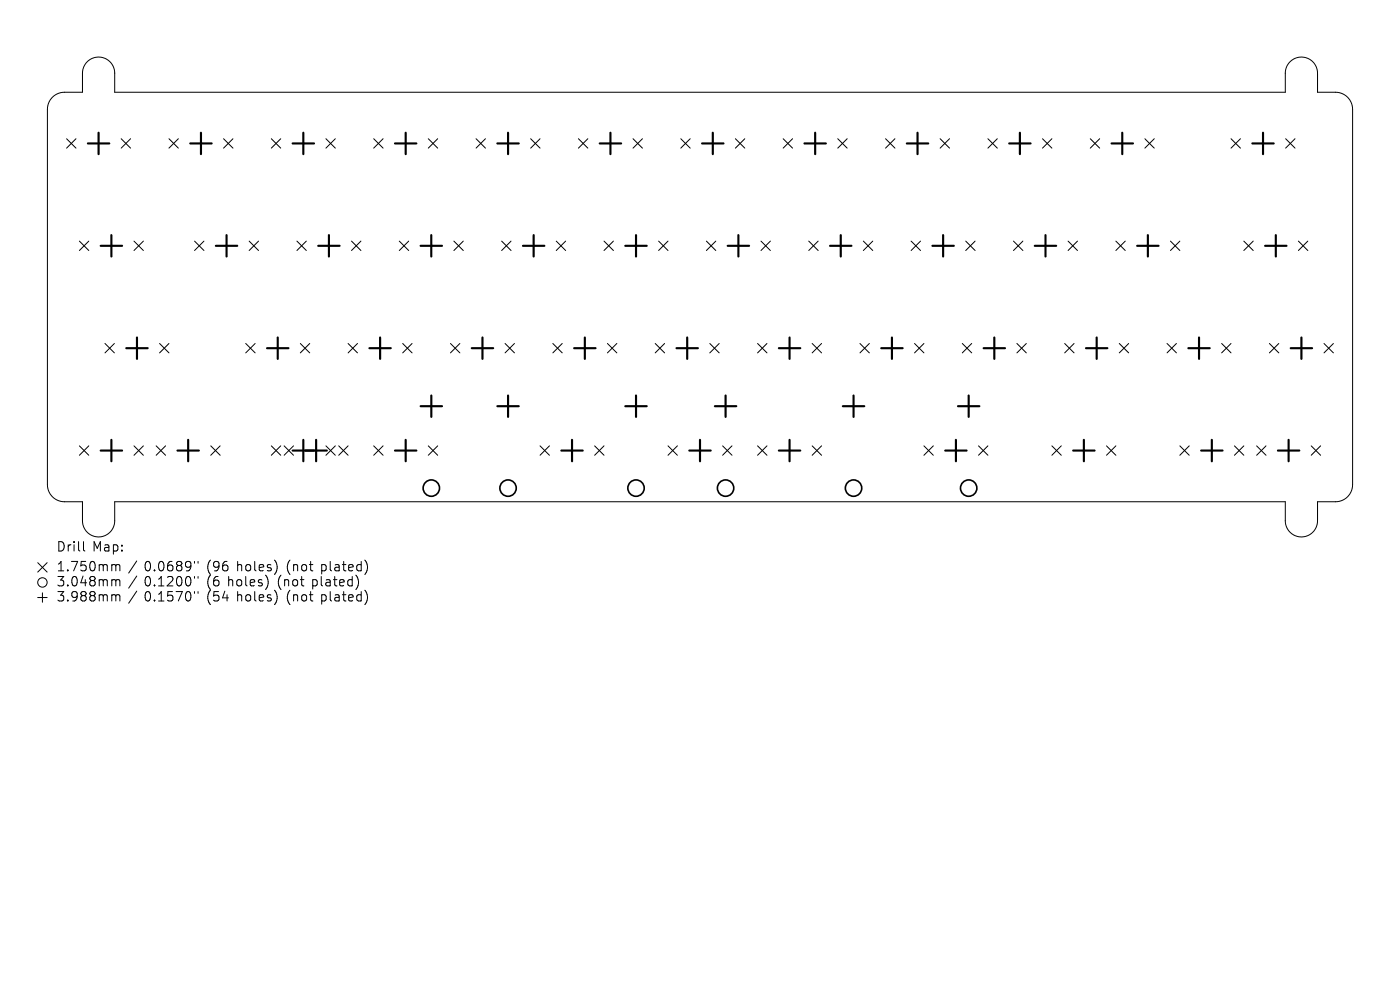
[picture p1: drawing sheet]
<svg xmlns="http://www.w3.org/2000/svg" width="297mm" height="210mm" viewBox="0 0 297 210" stroke-linecap="round" stroke-linejoin="round" font-family="sans-serif">
<defs><g id="words">
<g font-size="2.8">
<text x="12" y="117.4">Drill</text>
<text x="19.6" y="117.4">Map:</text>
<text x="12" y="121.6">1.750mm</text>
<text x="12" y="124.8">3.048mm</text>
<text x="30.6" y="121.6">0.0689&quot;</text>
<text x="30.6" y="124.8">0.1200&quot;</text>
<text x="43.9" y="121.6">(96</text>
<text x="43.9" y="124.8">(6</text>
<text x="48.4" y="124.8">holes)</text>
<text x="50.3" y="121.6">holes)</text>
<text x="59.1" y="124.8">(not</text>
<text x="61" y="121.6">(not</text>
<text x="66.5" y="124.8">plated)</text>
<text x="68.4" y="121.6">plated)</text>
<text x="12" y="128">3.988mm</text>
<text x="30.6" y="128">0.1570&quot;</text>
<text x="43.9" y="128">(54</text>
<text x="50.3" y="128">holes)</text>
<text x="61" y="128">(not</text>
<text x="68.4" y="128">plated)</text>
</g>
</g></defs>
<g fill="none" stroke="#000" stroke-width=".21">
<path d="M18.6 13a3.4 3.4 0 0 1 3.7-.6 3.4 3.4 0 0 1 2 3.1v4.1h248.4v-4.1a3.4 3.4 0 0 1 3.4-3.4 3.4 3.4 0 0 1 3.4 3.4v4.1h3.8a3.6 3.6 0 0 1 3.6 3.6v79.6a3.6 3.6 0 0 1-3.6 3.6h-3.8v4.1a3.4 3.4 0 0 1-3.4 3.4 3.4 3.4 0 0 1-3.4-3.4v-4.1h-248.4v4.1a3.4 3.4 0 0 1-3.4 3.4 3.4 3.4 0 0 1-3.4-3.4v-4.1h-3.8a3.6 3.6 0 0 1-3.6-3.6v-79.6a3.6 3.6 0 0 1 3.6-3.6h3.8v-4.5l.4-1.1zM14.1 29.4l2 2M16.1 29.4l-2 2M25.7 29.4l2 2M27.7 29.4l-2 2M35.8 29.4l2 2M37.8 29.4l-2 2M47.4 29.4l2 2M49.4 29.4l-2 2M57.6 29.4l2 2M59.6 29.4l-2 2M69.1 29.4l2 2"/>
<path d="M71.1 29.4l-2 2M79.3 29.4l2 2M81.3 29.4l-2 2M90.9 29.4l2 2M92.9 29.4l-2 2M101 29.4l2 2M103 29.4l-2 2M112.6 29.4l2 2M114.6 29.4l-2 2M122.7 29.4l2 2M124.7 29.4l-2 2M134.3 29.4l2 2"/>
<path d="M136.3 29.4l-2 2M144.4 29.4l2 2M146.4 29.4l-2 2M156 29.4l2 2M158 29.4l-2 2M166.1 29.4l2 2M168.1 29.4l-2 2M177.7 29.4l2 2M179.7 29.4l-2 2M187.9 29.4l2 2M189.9 29.4l-2 2M199.4 29.4l2 2"/>
<path d="M201.4 29.4l-2 2M209.6 29.4l2 2M211.6 29.4l-2 2M221.2 29.4l2 2M223.2 29.4l-2 2M231.3 29.4l2 2M233.3 29.4l-2 2M242.9 29.4l2 2M244.9 29.4l-2 2M261.2 29.4l1.9 2M263.1 29.4l-1.9 2M272.7 29.4l2 2"/>
<path d="M274.7 29.4l-2 2M16.8 51.1l2 2M18.8 51.1l-2 2M28.4 51.1l2 2M30.4 51.1l-2 2M41.3 51.1l2 2M43.3 51.1l-2 2M52.9 51.1l1.9 2M54.8 51.1l-1.9 2M63 51.1l2 2M65 51.1l-2 2M74.6 51.1l2 2"/>
<path d="M76.6 51.1l-2 2M84.7 51.1l2 2M86.7 51.1l-2 2M96.3 51.1l2 2M98.3 51.1l-2 2M106.4 51.1l2 2M108.4 51.1l-2 2M118 51.1l2 2M120 51.1l-2 2M128.1 51.1l2 2M130.1 51.1l-2 2M139.7 51.1l2 2"/>
<path d="M141.7 51.1l-2 2M149.9 51.1l2 2M151.9 51.1l-2 2M161.4 51.1l2 2M163.4 51.1l-2 2M171.6 51.1l2 2M173.6 51.1l-2 2M183.2 51.1l2 2M185.2 51.1l-2 2M193.3 51.1l2 2M195.3 51.1l-2 2M204.9 51.1l2 2"/>
<path d="M206.9 51.1l-2 2M215 51.1l2 2M217 51.1l-2 2M226.6 51.1l2 2M228.6 51.1l-2 2M236.7 51.1l2 2M238.7 51.1l-2 2M248.3 51.1l2 2M250.3 51.1l-2 2M263.9 51.1l2 2M265.9 51.1l-2 2M275.5 51.1l1.9 2"/>
<path d="M277.4 51.1l-1.9 2M22.3 72.9l2 2M24.3 72.9l-2 2M33.9 72.9l1.9 2M35.8 72.9l-1.9 2M52.1 72.9l2 2M54.1 72.9l-2 2M63.7 72.9l2 2M65.7 72.9l-2 2M73.8 72.9l2 2M75.8 72.9l-2 2M85.4 72.9l2 2"/>
<path d="M87.4 72.9l-2 2M95.6 72.9l2 2M97.6 72.9l-2 2M107.1 72.9l2 2M109.1 72.9l-2 2M117.3 72.9l2 2M119.3 72.9l-2 2M128.9 72.9l2 2M130.9 72.9l-2 2M139 72.9l2 2M141 72.9l-2 2M150.6 72.9l2 2"/>
<path d="M152.6 72.9l-2 2M160.7 72.9l2 2M162.7 72.9l-2 2M172.3 72.9l2 2M174.3 72.9l-2 2M182.4 72.9l2 2M184.4 72.9l-2 2M194 72.9l2 2M196 72.9l-2 2M204.1 72.9l2 2M206.1 72.9l-2 2M215.7 72.9l2 2"/>
<path d="M217.7 72.9l-2 2M225.9 72.9l2 2M227.9 72.9l-2 2M237.4 72.9l2 2M239.4 72.9l-2 2M247.6 72.9l2 2M249.6 72.9l-2 2M259.2 72.9l2 2M261.2 72.9l-2 2M269.3 72.9l2 2M271.3 72.9l-2 2M280.9 72.9l2 2"/>
<path d="M282.9 72.9l-2 2M16.8 94.6l2 2M18.8 94.6l-2 2M28.4 94.6l2 2M30.4 94.6l-2 2M33.1 94.6l2 2M35.1 94.6l-2 2M44.7 94.6l2 2M46.7 94.6l-2 2M57.6 94.6l2 2M59.6 94.6l-2 2M60.3 94.6l2 2"/>
<path d="M62.3 94.6l-2 2M69.1 94.6l2 2M71.1 94.6l-2 2M71.9 94.6l2 2M73.9 94.6l-2 2M79.3 94.6l2 2M81.3 94.6l-2 2M90.9 94.6l2 2M92.9 94.6l-2 2M114.6 94.6l2 2M116.6 94.6l-2 2M126.1 94.6l2 2"/>
<path d="M128.1 94.6l-2 2M141.7 94.6l2 2M143.7 94.6l-2 2M153.3 94.6l2 2M155.3 94.6l-2 2M160.7 94.6l2 2M162.7 94.6l-2 2M172.3 94.6l2 2M174.3 94.6l-2 2M196 94.6l2 2M198 94.6l-2 2M207.6 94.6l2 2"/>
<path d="M209.6 94.6l-2 2M223.2 94.6l1.9 2M225.1 94.6l-1.9 2M234.7 94.6l2 2M236.7 94.6l-2 2M250.3 94.6l2 2M252.3 94.6l-2 2M261.9 94.6l2 2M263.9 94.6l-2 2M266.6 94.6l2 2M268.6 94.6l-2 2M278.2 94.6l2 2"/>
<path d="M280.2 94.6l-2 2M8 119.4l2 2M10 119.4l-2 2M17.7 114.9v1.7l.3 .3M24.3 119.8l.3 .2M29 119l-1.7 2.6M41.3 119.1v.4M42 119.1v.4M58.7 119.7v1.3M77.5 118.9a2.35 2.35 0 0 1 0 2.9M8 126.8h2M9 125.8v2"/>
<path d="M24.3 123l.3 .2M24.3 126.2l.3 .2M24.6 120v1.1M24.6 123.2v1.1M24.6 126.4v1.1M24.6 120l.3-.2 .4 .1 .1 1.2M24.6 123.2l.3-.2 .4 .1 .1 1.2M24.6 126.4l.3-.2 .4 .1 .1 1.2M29 122.2l-1.7 2.6M29 125.4l-1.7 2.6M41.3 122.3v.4M41.3 125.5v.4"/>
<path d="M42 122.3v.4M42 125.5v.4M56.8 122.9v1.3M58.7 126.1v1.3M76 122.9l.1 .8-.5 1.3M77.5 125.3a2.35 2.35 0 0 1 0 2.9"/>
<circle cx="9" cy="123.6" r="1"/>
</g>
<g fill="none" stroke="#000" stroke-width=".35">
<circle cx="91.5" cy="103.5" r="1.74"/>
<circle cx="107.8" cy="103.5" r="1.74"/>
<circle cx="134.9" cy="103.5" r="1.74"/>
<circle cx="153.9" cy="103.5" r="1.74"/>
<circle cx="181.1" cy="103.5" r="1.74"/>
<circle cx="205.5" cy="103.5" r="1.74"/>
</g>
<g fill="none" stroke="#000" stroke-width=".45">
<path d="M18.6 30.4h4.6M20.9 28.2v4.5M40.4 30.4h4.5M42.6 28.2v4.5M62.1 30.4h4.5M64.3 28.2v4.5M83.8 30.4h4.5M86.1 28.2v4.5M105.5 30.4h4.6M107.8 28.2v4.5M127.2 30.4h4.6M129.5 28.2v4.5"/>
<path d="M148.9 30.4h4.6M151.2 28.2v4.5M170.7 30.4h4.5M172.9 28.2v4.5M192.4 30.4h4.5M194.6 28.2v4.5M214.1 30.4h4.5M216.4 28.2v4.5M235.8 30.4h4.6M238.1 28.2v4.5M265.7 30.4h4.5M267.9 28.2v4.5"/>
<path d="M21.4 52.1h4.5M23.6 49.9v4.5M45.8 52.1h4.5M48.1 49.9v4.5M67.5 52.1h4.6M69.8 49.9v4.5M89.2 52.1h4.6M91.5 49.9v4.5M110.9 52.1h4.6M113.2 49.9v4.5M132.7 52.1h4.5M134.9 49.9v4.5"/>
<path d="M154.4 52.1h4.5M156.6 49.9v4.5M176.1 52.1h4.5M178.4 49.9v4.5M197.8 52.1h4.6M200.1 49.9v4.5M219.5 52.1h4.6M221.8 49.9v4.5M241.2 52.1h4.6M243.5 49.9v4.5M268.4 52.1h4.5M270.7 49.9v4.5"/>
<path d="M26.8 73.9h4.5M29.1 71.6v4.5M56.6 73.9h4.6M58.9 71.6v4.5M78.4 73.9h4.5M80.6 71.6v4.5M100.1 73.9h4.5M102.4 71.6v4.5M121.8 73.9h4.5M124.1 71.6v4.5M143.5 73.9h4.6M145.8 71.6v4.5"/>
<path d="M165.2 73.9h4.6M167.5 71.6v4.5M186.9 73.9h4.6M189.2 71.6v4.5M208.7 73.9h4.5M210.9 71.6v4.5M230.4 73.9h4.5M232.7 71.6v4.5M252.1 73.9h4.5M254.4 71.6v4.5M273.8 73.9h4.6M276.1 71.6v4.5"/>
<path d="M21.4 95.6h4.5M23.6 93.3v4.6M37.6 95.6h4.6M39.9 93.3v4.6M62.1 95.6h7.2M64.3 93.3v4.6M67.1 93.3v4.6M83.8 95.6h4.5M86.1 93.3v4.6M89.2 86.2h4.6M91.5 83.9v4.5M105.5 86.2h4.6"/>
<path d="M107.8 83.9v4.5M119.1 95.6h4.5M121.4 93.3v4.6M132.7 86.2h4.5M134.9 83.9v4.5M146.2 95.6h4.6M148.5 93.3v4.6M151.7 86.2h4.5M153.9 83.9v4.5M165.2 95.6h4.6M167.5 93.3v4.6M178.8 86.2h4.5"/>
<path d="M181.1 83.9v4.5M200.5 95.6h4.6M202.8 93.3v4.6M203.2 86.2h4.6M205.5 83.9v4.5M227.7 95.6h4.5M229.9 93.3v4.6M254.8 95.6h4.6M257.1 93.3v4.6M271.1 95.6h4.5M273.4 93.3v4.6"/>
</g>
<use href="#words"/>
</svg>
